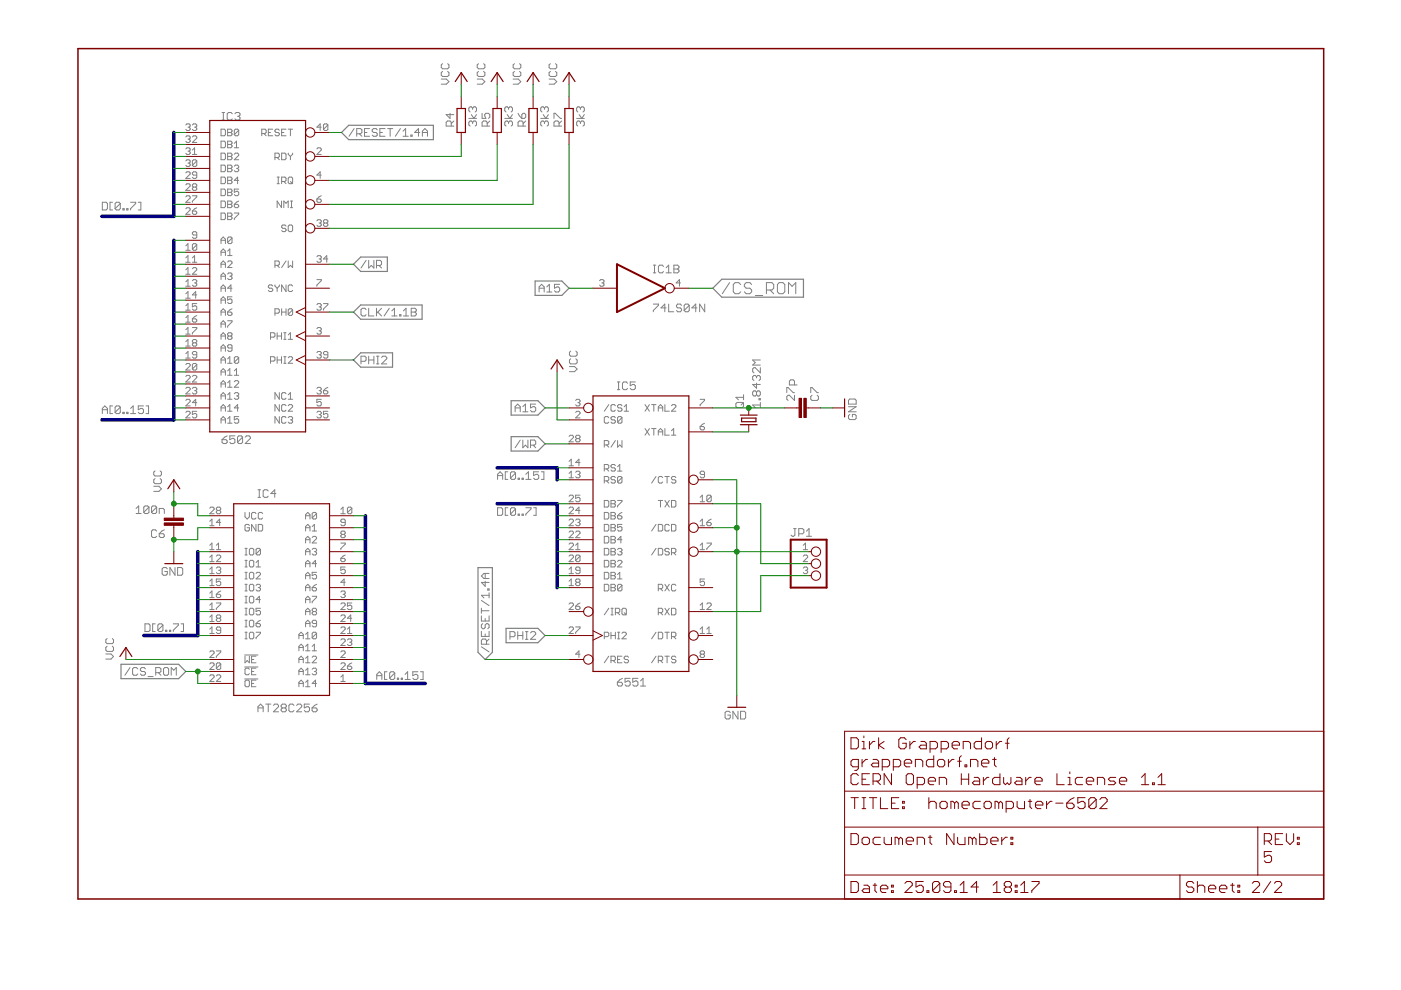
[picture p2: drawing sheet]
<svg xmlns="http://www.w3.org/2000/svg" width="297mm" height="210mm" viewBox="0 0 297 210" stroke-linecap="round" stroke-linejoin="round" font-family="sans-serif">
<g fill="none" stroke="#808080" stroke-width=".21">
<path d="M93.6 16.8h1l.6 .5-.6 .5h-1M93.8 15.1l-.2 .3v.5l.2 .3h1.1l.3-.3v-.5l-.3-.3M93.8 13.5l-.2 .3v.5l.2 .3h1.1l.3-.3v-.5l-.3-.3M101.2 16.8h1.1l.5 .5-.5 .5h-1.1M101.5 15.1l-.3 .3v.5l.3 .3h1l.3-.3v-.5l-.3-.3M101.5 13.5l-.3 .3v.5l.3 .3h1l.3-.3v-.5l-.3-.3M108.8 16.8h1.1l.5 .5-.5 .5h-1.1M109.1 15.1l-.3 .3v.5l.3 .3h1.1l.2-.3v-.5l-.2-.3M109.1 13.5l-.3 .3v.5l.3 .3h1.1l.2-.3v-.5l-.2-.3M116.4 16.8h1.1l.5 .5-.5 .5h-1.1M116.7 15.1l-.3 .3v.5l.3 .3h1.1l.2-.3v-.5l-.2-.3M116.7 13.5l-.3 .3v.5l.3 .3h1.1l.2-.3v-.5l-.2-.3"/>
<path d="M39.4 36.7l.2-.3h.5l.2 .3v.2l-.9 .9h.9M39.4 26.5l.2-.2h.5l.2 .2-.2 .5M39.4 29l.2-.2h.5l.2 .2-.2 .5M39.4 31.6l.2-.3h.5l.2 .3-.2 .4M39.4 34.1l.2-.2h.5l.2 .2-.2 .5M39.4 39.2l.2-.2h.5l.2 .2v.2l-.9 1h.9M39.9 34.6h.2M39.9 32h.2M39.9 29.5h.2M39.9 27h.2M40.1 27l.2 .2-.2 .5h-.5l-.2-.3M40.1 29.5l.2 .2-.2 .5h-.5l-.2-.2"/>
<path d="M40.1 32l.2 .3-.2 .4h-.5l-.2-.2M40.1 34.6l.2 .2-.2 .5h-.5l-.2-.2M40.8 26.5l.2-.2h.5l.2 .2-.2 .5M40.8 29l.2-.2h.5l.2 .2v.3l-.9 .9h.9M40.8 31.8l.5-.5v1.4M40.8 32.7h.9M41 39.7l-.2-.3 .2-.4h.5l.2 .2-.2 .5M41 39.7l-.2 .2 .2 .5h.5l.2-.3-.2-.4M41 39.7h.5M41.3 27h.2M41.5 27l.2 .2-.2 .5h-.5l-.2-.3M41.7 34.1l-.2-.2h-.5l-.2 .2v1"/>
<path d="M41.7 37.1h-.7l-.2-.2 .2-.5h.5l.2 .3v.9l-.2 .2h-.5l-.2-.2M41.7 34.1v1l-.2 .2h-.5l-.2-.2M41.7 34.1l-.9 1M46.9 27.4h.7l.2 .2v1l-.2 .2h-.7zM46.9 29.9h.7l.2 .3v.9l-.2 .2h-.7zM46.9 32.5h.7l.2 .2v.9l-.2 .3h-.7zM46.9 35h.7l.2 .2v1l-.2 .2h-.7zM46.9 37.5h.7l.2 .3v.9l-.2 .2h-.7zM47.1 25.5h.5M47.1 23.9h.5M47.3 23.9v1.6M48.3 27.4h.7l.2 .2-.2 .5 .2 .5-.2 .2h-.7z"/>
<path d="M48.3 29.9h.7l.2 .3-.2 .4 .2 .5-.2 .2h-.7zM48.3 32.5h.7l.2 .2-.2 .5 .2 .4-.2 .3h-.7zM48.3 35h.7l.2 .2-.2 .5 .2 .5-.2 .2h-.7zM48.3 37.5h.7l.2 .3-.2 .4 .2 .5-.2 .2h-.7zM48.3 38.2h.7M48.3 35.7h.7M48.3 33.2h.7M48.3 30.6h.7M48.3 28.1h.7M49.3 24.1l-.3-.2h-.5l-.3 .2v1.1l.3 .3h.5l.3-.3M49.7 32.7l.2-.2h.5l.2 .2v.2l-.9 1h.9M49.7 35.2l.2-.2h.5l.2 .2-.2 .5"/>
<path d="M49.7 30.4l.4-.5v1.4M49.7 31.3h.9M49.8 24.1l.3-.2h.5l.3 .2v.3l-.3 .3M50.1 35.7h.3M50.4 24.7h.2M50.4 35.7l.2 .2-.2 .5h-.5l-.2-.2M50.6 38.2h-.9l.7-.7v1.4M50.6 27.6l-.2-.2h-.5l-.2 .2v1M50.6 27.6v1l-.2 .2h-.5l-.2-.2M50.6 27.6l-.9 1M50.6 24.7l.3 .2v.3l-.3 .3h-.5l-.3-.3M55.5 28.3h.7l.2-.2v-.5l-.2-.2h-.7v1.4"/>
<path d="M56 28.3l.4 .5M56.9 28.1h.5M57.8 27.4h-.9v1.4h.9M58.3 33.4h.7l.2-.2v-.5l-.2-.2h-.7v1.4M58.8 38.9h.4M58.8 37.5h.4M58.8 33.4l.4 .5M59 37.5v1.4M59.2 27.6l-.2-.2h-.5l-.2 .5 .2 .2h.5l.2 .5-.2 .2h-.5l-.2-.2M59.7 38.5h.7l.2-.3v-.4l-.2-.3h-.7v1.4M59.7 32.5h.7l.2 .2v.9l-.2 .3h-.7zM59.7 28.1h.5"/>
<path d="M60.2 38.5l.4 .4M60.6 27.4h-.9v1.4h.9M61.1 37.8l.2-.3h.5l.2 .3v.9l-.2 .2h-.5l-.2-.2zM61.1 27.4h.9M61.1 32.5v.2l.5 .5M61.6 27.4v1.4M61.6 33.2v.7M61.6 38.5l.4 .4M62 32.5v.2l-.4 .5M67.2 31.6l.2-.3h.5l.2 .3v.2l-.9 .9h.9M68.1 27h-.9l.7-.7v1.4M68.1 37.1h-.9l.7-.7v1.4"/>
<path d="M69.5 26.5l-.9 .9M69.5 26.5l-.2-.2h-.5l-.2 .2v.9M69.5 26.5v.9l-.2 .3h-.5l-.2-.3M75.1 27.3l-1.1 1.6M75.6 28.4h.9l.2-.3v-.6l-.2-.2h-.9v1.6M76.2 28.4l.5 .5M77.3 28.1h.5M78.4 27.3h-1.1v1.6h1.1M80 27.5l-.3-.2h-.5l-.3 .2v.3l.3 .3h.5l.3 .3v.2l-.3 .3h-.5l-.3-.3M80.5 28.1h.6M81.6 27.3h-1.1v1.6h1.1M82.2 27.3h1.1"/>
<path d="M82.7 27.3v1.6M84.9 27.3l-1.1 1.6M85.4 28.9h1.2M85.4 27.8l.6-.5v1.6M87.1 28.6h.3v.3h-.3zM89 28.1h-1.1l.8-.8v1.6M89.6 28.1h1M89.6 28.9v-1.1l.5-.5 .5 .5v1.1M95.4 24v1.1l-.8-.8h1.6M95.7 26.7v-.8l-.3-.2h-.5l-.3 .2v.8h1.6M96.2 25.7l-.5 .5M99.4 25.1h1.6"/>
<path d="M99.9 24.3l.6 .8 .5-.8M100.2 25.9l-.3-.2h-.2l-.3 .2v.6l.3 .2M100.2 22.9l-.3-.3h-.2l-.3 .3v.6l.3 .2M100.2 25.9l.3-.2h.3l.2 .2v.6l-.2 .2M100.2 22.9v.3M100.2 25.9v.3M100.2 22.9l.3-.3h.3l.2 .3v.6l-.2 .2M102.2 24v1.1h.8l-.2-.5v-.3l.2-.3h.6l.2 .3v.5l-.2 .3M103.3 26.7v-.8l-.3-.2h-.5l-.3 .2v.8h1.6M103.8 25.7l-.5 .5M107 25.1h1.6M107.5 24.3l.6 .8 .5-.8"/>
<path d="M107.8 25.9l-.3-.2h-.2l-.3 .2v.6l.3 .2M107.8 25.9l.3-.2h.3l.2 .2v.6l-.2 .2M107.8 22.9l-.3-.3h-.2l-.3 .3v.6l.3 .2M107.8 22.9l.3-.3h.3l.2 .3v.6l-.2 .2M107.8 22.9v.3M107.8 25.9v.3M109.8 24l.8 1.1M110.6 24.3l.3-.3h.3l.3 .3v.5l-.3 .3h-.6zM110.9 26.7v-.8l-.3-.2h-.5l-.3 .2v.8h1.7M111.5 25.7l-.6 .5M114.6 25.1h1.7M115.2 24.3l.5 .8 .6-.8"/>
<path d="M115.4 25.9l-.2-.2h-.3l-.3 .2v.6l.3 .2M115.4 25.9l.3-.2h.3l.3 .2v.6l-.3 .2M115.4 22.9l-.2-.3h-.3l-.3 .3v.6l.3 .2M115.4 22.9l.3-.3h.3l.3 .3v.6l-.3 .2M115.4 22.9v.3M115.4 25.9v.3M117.5 25.1v-1.1h.2l1.1 1.1h.3M118.5 26.7v-.8l-.2-.2h-.6l-.2 .2v.8h1.6M119.1 25.7l-.6 .5M122.3 25.1h1.6M122.8 24.3l.5 .8 .6-.8M123.1 22.9l.2-.3h.3l.3 .3v.6l-.3 .2"/>
<path d="M123.1 25.9l-.3-.2h-.3l-.2 .2v.6l.2 .2M123.1 25.9l.2-.2h.3l.3 .2v.6l-.3 .2M123.1 22.9l-.3-.3h-.3l-.2 .3v.6l.2 .2M123.1 22.9v.3M123.1 25.9v.3M21.7 42.9h.8l.3 .3v1l-.3 .3h-.8zM23.9 42.9h-.6v1.6h.6M25.5 43.2l-.3-.3h-.5l-.3 .3v1M25.5 43.2v1l-.3 .3h-.5l-.3-.3M25.5 43.2l-1.1 1M26.1 44.2h.2v.3h-.2zM26.9 44.2h.2v.3h-.2z"/>
<path d="M27.7 42.9h1.1v.3l-1.1 1v.3M29.3 42.9h.6v1.6h-.6M39.4 41.7l.2-.2h.5l.2 .2v.3l-.9 .9h.9M39.4 44.3l.2-.3h.5l.2 .3v.2l-.9 .9h.9M39.4 52.1l.5-.4v1.4M39.4 54.7l.5-.5v1.4M39.4 57.2l.5-.5v1.4M39.4 59.8l.5-.5v1.4M39.4 58.1h.9M39.4 55.6h.9M39.4 53.1h.9M40.8 41.5h.9v.2l-.9 1v.2"/>
<path d="M40.8 44.7h.7l.2 .5-.2 .2h-.5l-.2-.2zM40.8 57l.2-.3h.5l.2 .3v.2l-.9 .9h.9M40.8 59.5l.2-.2h.5l.2 .2-.2 .5M40.8 55.6h.9M40.8 54.7l.5-.5v1.4M41.3 60h.2M41.5 60l.2 .2-.2 .5h-.5l-.2-.2M41.7 49.8h-.7l-.2-.2 .2-.5h.5l.2 .3v.9l-.2 .2h-.5l-.2-.2M41.7 51.9l-.2-.2h-.5l-.2 .2v.9M41.7 51.9v.9l-.2 .3h-.5l-.2-.3M41.7 51.9l-.9 .9M41.7 44l-.9 .7"/>
<path d="M46.9 40.1h.7l.2 .2v1l-.2 .2h-.7zM46.9 42.6h.7l.2 .3v.9l-.2 .2h-.7zM46.9 45.2h.7l.2 .2v.9l-.2 .3h-.7zM46.9 51.6v-.9l.4-.5 .5 .5v.9M46.9 54.2v-.9l.4-.5 .5 .5v.9M46.9 56.7v-.9l.4-.5 .5 .5v.9M46.9 59.3v-1l.4-.4 .5 .4v1M46.9 58.6h.9M46.9 56h.9M46.9 53.5h.9M46.9 50.9h.9M48.3 53.3l.4-.5v1.4"/>
<path d="M48.3 40.1h.7l.2 .2-.2 .5 .2 .5-.2 .2h-.7zM48.3 42.6h.7l.2 .3-.2 .4 .2 .5-.2 .2h-.7zM48.3 45.2h.7l.2 .2-.2 .5 .2 .4-.2 .3h-.7zM48.3 55.6l.2-.3h.5l.2 .3v.2l-.9 .9h.9M48.3 58.1l.2-.2h.5l.2 .2-.2 .5M48.3 54.2h.9M48.3 45.9h.7M48.3 43.3h.7M48.3 40.8h.7M48.7 58.6h.3M49 58.6l.2 .2-.2 .5h-.5l-.2-.3M49.2 50.5v.9l-.2 .2h-.5l-.2-.2"/>
<path d="M49.2 50.5l-.2-.3h-.5l-.2 .3v.9M49.2 50.5l-.9 .9M49.7 43.3h.7l.2 .5-.2 .2h-.5l-.2-.2zM49.7 45.2h.9v.2l-.9 .9v.3M50.6 40.1h-.9v.7l.7-.2 .2 .2v.5l-.2 .2h-.5l-.2-.2M50.6 42.6l-.9 .7M58.3 56.3h.7l.2-.3v-.4l-.2-.3h-.7v1.4M58.8 56.3l.4 .4M59.7 42.6v1.4l-.9-1.4v1.4M60.2 44v-1.4l.4 .5 .5-.5v1.4M60.6 47.9l-.2-.2h-.5l-.2 .5 .2 .2h.5l.2 .5-.2 .2h-.5l-.2-.2M60.6 55.3l-.9 1.4"/>
<path d="M61.1 55.3v1.4l.5-.4 .4 .4v-1.4M61.1 47.9l.2-.2h.5l.2 .2v1l-.2 .2h-.5l-.2-.2zM61.6 44h.4M61.6 42.6h.4M61.8 42.6v1.4M67.2 59.3h.9v.2l-.9 1v.2M67.2 46.8l.2-.2h.5l.2 .2-.2 .5M67.2 42.2h.7l.2 .5-.2 .2h-.5l-.2-.2zM67.2 54.4l.2-.2h.5l.2 .2-.2 .5M67.6 47.3h.3M67.6 54.9h.3M67.9 54.9l.2 .2-.2 .5h-.5l-.2-.2"/>
<path d="M67.9 47.3l.2 .2-.2 .5h-.5l-.2-.2M68.1 41.5l-.9 .7M68.8 47.3l-.2-.2 .2-.5h.5l.2 .2-.2 .5M68.8 47.3l-.2 .2 .2 .5h.5l.2-.2-.2-.5M68.8 47.3h.5M69.5 54.9h-.9l.7-.7v1.4M77.6 55.2l-1.1 1.6M78.2 55.2v1.6l.5-.5 .6 .5v-1.6M79.8 56.3h.8l.3-.3v-.5l-.3-.3h-.8v1.6M80.3 56.3l.6 .5M127.1 59.5l.3-.2h.4l.3 .2-.3 .5M127.6 60h.2"/>
<path d="M127.8 60l.3 .2-.3 .5h-.4l-.3-.2M138.5 56.2h.5M138.5 57.8h.5M138.8 56.2v1.6M140.7 56.5l-.3-.3h-.5l-.3 .3v1.1l.3 .2h.5l.3-.2M141.2 56.8l.6-.6v1.6M141.2 57.8h1.1M142.9 56.2h.8l.3 .3v.3l-.3 .2 .3 .3v.3l-.3 .2h-.8zM142.9 57h.8M144.3 60h-.9l.7-.7v1.4M154.7 59.9l-1.6 2.4M165.2 59.9h.8l.4 .4v1.6l-.4 .4h-.8l-.4-.4v-1.6z"/>
<path d="M39.4 77.3l.2-.2h.5l.2 .2v.2l-.9 1h.9M39.4 79.8l.2-.2h.5l.2 .2v.3l-.9 .9h.9M39.4 75l.5-.5v1.4M39.4 62.3l.5-.5v1.4M39.4 64.8l.5-.4v1.4M39.4 67.4l.5-.5v1.4M39.4 69.9l.5-.5v1.4M39.4 72.5l.5-.5v1.4M39.4 75.9h.9M39.4 73.4h.9M39.4 70.8h.9M39.4 68.3h.9"/>
<path d="M39.4 65.8h.9M39.4 63.2h.9M39.4 60.7h.9M40.8 67.6h.7l.2 .5-.2 .2h-.5l-.2-.2zM40.8 69.4h.9v.3l-.9 .9v.2M40.8 79.8l.2-.2h.5l.2 .2v.3l-.9 .9h.9M41 72.7l-.2-.2 .2-.5h.5l.2 .2-.2 .5M41 72.7l-.2 .2 .2 .5h.5l.2-.2-.2-.5M41 72.7h.5M41.7 64.4h-.9v.7l.5-.3 .4 .3v.4l-.2 .3h-.5l-.2-.3M41.7 75.2h-.7l-.2-.2 .2-.5h.5l.2 .3v.9l-.2 .2h-.5l-.2-.2M41.7 77.3l-.2-.2h-.5l-.2 .2v.9"/>
<path d="M41.7 77.3v.9l-.2 .3h-.5l-.2-.3M41.7 62.5h-.9l.7-.7v1.4M41.7 77.3l-.9 .9M41.7 66.9l-.9 .7M46.9 76.3h.9M46.9 61.8v-.9l.4-.5 .5 .5v.9M46.9 64.3v-.9l.4-.5 .5 .5v.9M46.9 66.9v-1l.4-.4 .5 .4v1M46.9 69.4v-.9l.4-.5 .5 .5v.9M46.9 71.9v-.9l.4-.5 .5 .5v.9M46.9 74.5v-.9l.4-.5 .5 .5v.9M46.9 77v-.9l.4-.5 .5 .5v.9"/>
<path d="M46.9 79.6v-1l.4-.4 .5 .4v1M46.9 78.9h.9M46.9 73.8h.9M46.9 71.2h.9M46.9 68.7h.9M46.9 66.2h.9M46.9 63.6h.9M46.9 61.1h.9M48.3 76.1l.4-.5v1.4M48.3 78.6l.4-.4v1.4M48.3 79.6h.9M48.3 77h.9"/>
<path d="M48.3 66.2h.7l.2 .4-.2 .3h-.5l-.2-.3zM48.3 68h.9v.2l-.9 1v.2M48.5 71.2l-.2-.2 .2-.5h.5l.2 .3-.2 .4M48.5 71.2l-.2 .3 .2 .4h.5l.2-.2-.2-.5M48.5 71.2h.5M49.2 65.5l-.9 .7M49.2 73.8h-.7l-.2-.2 .2-.5h.5l.2 .2v1l-.2 .2h-.5l-.2-.2M49.2 62.9h-.9v.7l.4-.2 .5 .2v.5l-.2 .2h-.5l-.2-.2M49.2 61.1h-.9l.7-.7v1.4M49.7 79.6h.9M49.7 78.6l.4-.4v1.4M50.6 75.9l-.2-.3h-.5l-.2 .3v.9"/>
<path d="M50.6 75.9v.9l-.2 .2h-.5l-.2-.2M50.6 75.9l-.9 .9M57.4 76.6h.7l.2-.3v-.4l-.2-.3h-.7v1.4M57.4 71.5h.7l.2-.3v-.4l-.2-.3h-.7v1.4M57.8 60.6l-.2-.2h-.5l-.2 .5 .2 .2h.5l.2 .5-.2 .2h-.5l-.2-.2M58.3 60.4v.2l.5 .5M58.3 66.4h.7l.2-.2v-.5l-.2-.2h-.7v1.4M58.8 76.3h.9M58.8 71.2h.9M58.8 61.1v.7M58.8 70.5v1.4M58.8 75.6v1.4"/>
<path d="M59.2 60.4v.2l-.4 .5M59.7 70.5v1.4M59.7 75.6v1.4M59.7 66.2h.9M59.7 65.5v1.4M60.2 77h.4M60.2 75.6h.4M60.2 70.5h.4M60.2 71.9h.4M60.4 70.5v1.4M60.4 75.6v1.4M60.6 60.4v1.4l-.9-1.4v1.4"/>
<path d="M60.6 65.5v1.4M61.1 71l.5-.5v1.4M61.1 75.9l.2-.3h.5l.2 .3v.2l-.9 .9h.9M61.1 71.9h.9M62 65.7l-.2-.2h-.5l-.2 .2v.9M62 60.6l-.2-.2h-.5l-.2 .2v1l.2 .2h.5l.2-.2M62 65.7v.9l-.2 .3h-.5l-.2-.3M62 65.7l-.9 .9M67.2 64.6l.2-.2h.5l.2 .2-.2 .5M67.2 74.8l.2-.3h.5l.2 .3-.2 .4M67.2 69.7l.2-.3h.5l.2 .3-.2 .4M67.6 75.2h.3"/>
<path d="M67.6 65.1h.3M67.6 70.1h.3M67.9 75.2l.2 .3-.2 .4h-.5l-.2-.2M67.9 70.1l.2 .3-.2 .4h-.5l-.2-.2M67.9 65.1l.2 .2-.2 .5h-.5l-.2-.3M68.6 64.4h.9v.2l-.9 .9v.3M69.5 75.2h-.7l-.2-.2 .2-.5h.5l.2 .3v.9l-.2 .2h-.5l-.2-.2M76.5 76.6h.9l.2-.3v-.5l-.2-.3h-.9v1.7M77.6 65.6l-.2-.2h-.6l-.3 .2v1.1l.3 .3h.6l.2-.3M78.2 76.3h1.1M78.2 65.4v1.6h1.1M78.2 75.5v1.7"/>
<path d="M79.3 75.5v1.7M79.8 77.2h.5M79.8 75.5h.5M79.8 65.4v1.6M80.1 66.2l.8 .8M80.1 75.5v1.7M80.9 75.8l.3-.3h.5l.3 .3v.3l-1.1 1.1h1.1M80.9 65.4l-1.1 1M82.5 65.4l-1.1 1.6M83.1 65.9l.5-.5v1.6M83.1 67h1.1M84.7 66.7h.3v.3h-.3z"/>
<path d="M85.5 65.9l.6-.5v1.6M85.5 67h1.1M87.2 66.2h.8M87.2 65.4h.8l.3 .2v.3l-.3 .3 .3 .2v.3l-.3 .3h-.8zM114.3 61.1h1.1M114.3 61.9v-1.1l.5-.5 .6 .5v1.1M115.9 60.8l.6-.5v1.6M115.9 61.9h1.1M118.7 60.3h-1.1v.8l.5-.3h.3l.3 .3v.5l-.3 .3h-.6l-.2-.3M120.7 77.7h1.1l.6 .6-.6 .5h-1.1M121 76.1l-.3 .2v.6l.3 .3h1.1l.3-.3v-.6l-.3-.2M121 74.4l-.3 .3v.5l.3 .3h1.1l.3-.3v-.5l-.3-.3"/>
<path d="M138.5 64.5h1.1v.2l-1.1 1.1v.3M141.2 65.3h-1.1l.8-.8v1.6M141.8 64.5v1.6h1.1M144.5 64.7l-.3-.2h-.5l-.3 .2v.3l.3 .3h.5l.3 .3v.2l-.3 .3h-.5l-.3-.3M146.1 64.7l-.2-.2h-.6l-.2 .2v1.1M146.1 64.7v1.1l-.2 .3h-.6l-.2-.3M146.1 64.7l-1 1.1M147.8 65.3h-1.1l.8-.8v1.6M149.4 64.5v1.6l-1.1-1.6v1.6M157 60.3l-.4-.4h-.7l-.4 .4v1.6l.4 .4h.7l.4-.4M159.4 60.3l-.4-.4h-.8l-.4 .4v.4l.4 .4h.8l.4 .4v.4l-.4 .4h-.8l-.4-.4M160.1 62.7h1.6"/>
<path d="M160.4 79.9l.3-.3h.2l.3 .3v.5l-.3 .3M160.4 79.9l-.3-.3h-.2l-.3 .3v.5l.3 .3M160.4 79.9v.2M161.2 78v1.1l-1.1-1.1h-.2l-.3 .2v.6l.3 .3M161.2 76.3h-1.6l.5 .6-.5 .5h1.6M162.5 61.5h1.2l.3-.4v-.8l-.3-.4h-1.2v2.4M163.3 61.5l.7 .8M167.2 62.3v-2.4l.7 .8 .8-.8v2.4M21.7 87.7v-1.1l.5-.5 .6 .5v1.1M21.7 86.9h1.1M23.9 86.1h-.6v1.6h.6M25.5 86.3v1.1l-.3 .3h-.5l-.3-.3"/>
<path d="M25.5 86.3l-.3-.2h-.5l-.3 .2v1.1M25.5 86.3l-1.1 1.1M26.1 87.4h.2v.3h-.2zM26.9 87.4h.2v.3h-.2zM27.7 87.7h1.1M27.7 86.6l.5-.5v1.6M30.4 86.1h-1.1v.8l.6-.3h.2l.3 .3v.5l-.3 .3h-.5l-.3-.3M31 86.1h.5v1.6h-.5M32.9 99.8l-.3 .3v.5l.3 .3h1.1l.2-.3v-.5l-.2-.3M39.4 87.4l.2-.2h.5l.2 .2v.3l-.9 .9h.9M39.4 82.4l.2-.3h.5l.2 .3v.2l-.9 .9h.9M39.4 84.9l.2-.2h.5l.2 .2v.2l-.9 1h.9"/>
<path d="M40.8 82.4l.2-.3h.5l.2 .3-.2 .4M41.3 82.8h.2M41.5 82.8l.2 .3-.2 .4h-.5l-.2-.2M41.7 85.4h-.9l.7-.7v1.4M41.7 87.2h-.9v.7l.7-.2 .2 .2v.5l-.2 .2h-.5l-.2-.2M46.9 83.9h.9M46.9 82.1v-.9l.4-.5 .5 .5v.9M46.9 84.6v-.9l.4-.5 .5 .5v.9M46.9 87.2v-.9l.4-.5 .5 .5v.9M46.9 89.7v-.9l.4-.5 .5 .5v.9M46.9 89h.9M46.9 86.5h.9"/>
<path d="M46.9 81.4h.9M47.1 93.2h.8l.3 .3v.3l-.3 .2h-.6l-.2-.2zM48.2 92.4l-1.1 .8M48.3 81.2l.4-.5v1.4M48.3 83.7l.4-.5v1.4M48.3 86.3l.4-.5v1.4M48.3 88.8l.4-.5v1.4M48.3 89.7h.9M48.3 87.2h.9M48.3 84.6h.9M48.3 82.1h.9M49.7 83.5l.2-.3h.5l.2 .3-.2 .4"/>
<path d="M49.7 80.9l.2-.2h.5l.2 .2v.3l-.9 .9h.9M49.8 92.4h-1.1v.8l.6-.3h.2l.3 .3v.6l-.3 .2h-.5l-.3-.2M50.1 83.9h.3M50.4 83.9l.2 .3-.2 .4h-.5l-.2-.2M50.6 86.5h-.9l.7-.7v1.4M50.6 88.3h-.9v.7l.4-.2 .5 .2v.5l-.2 .2h-.5l-.2-.2M51.4 92.7v1.1l-.2 .2h-.6l-.2-.2M51.4 92.7l-.2-.3h-.6l-.2 .3v1.1M51.4 92.7l-1 1.1M52 92.7l.3-.3h.5l.3 .3v.2l-1.1 1.1h1.1M59.2 83.2v1.4l-.9-1.4v1.4M59.2 85.8v1.4l-.9-1.4v1.4"/>
<path d="M59.2 88.3v1.4l-.9-1.4v1.4M60.6 83.5l-.2-.3h-.5l-.2 .3v.9l.2 .2h.5l.2-.2M60.6 88.6l-.2-.3h-.5l-.2 .3v.9l.2 .2h.5l.2-.2M60.6 86l-.2-.2h-.5l-.2 .2v1l.2 .2h.5l.2-.2M61.1 88.6l.2-.3h.5l.2 .3-.2 .4M61.1 86l.2-.2h.5l.2 .2v.3l-.9 .9h.9M61.1 84.6h.9M61.1 83.7l.5-.5v1.4M61.6 89h.2M61.8 89l.2 .3-.2 .4h-.5l-.2-.2M67.2 87.4l.2-.2h.5l.2 .2-.2 .5M67.2 82.4l.2-.3h.5l.2 .3-.2 .4"/>
<path d="M67.6 82.8h.3M67.6 87.9h.3M67.9 87.9l.2 .2-.2 .5h-.5l-.2-.2M67.9 82.8l.2 .3-.2 .4h-.5l-.2-.2M68.1 84.7h-.9v.7l.7-.3 .2 .3v.4l-.2 .3h-.5l-.2-.3M68.6 82.8h.7l.2 .5-.2 .2h-.5l-.2-.2zM69.5 87.2h-.9v.7l.7-.2 .2 .2v.5l-.2 .2h-.5l-.2-.2M69.5 82.1l-.9 .7M109.2 86.5h1.1M109.2 87.3v-1.1l.5-.5 .6 .5v1.1M110.3 93.3l-1.1 1.6M110.8 87.3h1.1"/>
<path d="M110.8 86.2l.6-.5v1.6M110.8 93.3v1.6l.6-.5 .5 .5v-1.6M112.5 94.4h.8l.3-.3v-.5l-.3-.3h-.8v1.6M113 94.4l.6 .5M113.6 85.7h-1.1v.8l.5-.3h.3l.3 .3v.5l-.3 .3h-.5l-.3-.3M120.6 92.5l.3-.2h.4l.3 .2v.3l-1 .9h1M120.6 97.8l.5-.4v1.4M120.6 98.8h1M122 87.4l.3-.2h.4l.3 .2v.3l-1 .9h1M122 84.9l.3-.2h.4l.3 .2-.3 .5M122.3 93l-.3 .2 .3 .5h.4l.3-.2-.3-.5M122.3 93l-.3-.2 .3-.5h.4l.3 .2-.3 .5"/>
<path d="M122.3 93h.4M122.5 85.4h.2M122.7 85.4l.3 .2-.3 .5h-.4l-.3-.3M123 98.1h-1l.7-.7v1.4M128.1 94.3h.7l.3-.2v-.5l-.3-.2h-.7v1.4M128.1 99.4h.7l.3-.2v-.5l-.3-.2h-.7v1.4M128.6 99.4l.5 .5M128.6 94.3l.5 .5M129.1 88.6l-.3-.3h-.4l-.3 .3v.9l.3 .2h.4l.3-.2M129.1 85.8l-1 1.4M130.5 88.6l-.3-.3h-.4l-.3 .5 .3 .2h.4l.3 .5-.3 .2h-.4l-.3-.2M130.5 86l-.3-.2h-.4l-.3 .2v1l.3 .2h.4l.3-.2"/>
<path d="M130.5 98.7l-.3-.2h-.4l-.3 .5 .3 .2h.4l.3 .5-.3 .2h-.4l-.3-.2M130.5 93.4l-1 1.4M130.9 81h.5M130.9 82.6h.5M130.9 93.4v1.4l.5-.5 .5 .5v-1.4M130.9 99.9h1M130.9 99l.5-.5v1.4M131.1 81v1.6M131.9 88.6v.9l-.3 .2h-.4l-.3-.2M131.9 88.6l-.3-.3h-.4l-.3 .3v.9M131.9 86l-.3-.2h-.4l-.3 .2 .3 .5h.4l.3 .2-.3 .5h-.4l-.3-.2M131.9 88.6l-1 .9"/>
<path d="M132.3 87.2h1M132.3 86.3l.5-.5v1.4M133.1 81.3l-.3-.3h-.6l-.2 .3v1l.2 .3h.6l.3-.3M134.7 81h-1.1v.8l.6-.3h.2l.3 .3v.5l-.3 .3h-.5l-.3-.3M136.8 90.9l.9 1.4M136.8 85.8l.9 1.4M137.7 90.9l-.9 1.4M137.7 85.8l-.9 1.4M138.2 85.8h.9M138.2 90.9h.9M138.6 85.8v1.4M138.6 90.9v1.4"/>
<path d="M139.6 86.5h.9M139.6 87.2v-.9l.4-.5 .5 .5v.9M139.6 92.3v-1l.4-.4 .5 .4v1M139.6 91.6h.9M141 85.8v1.4h.9M141 90.9v1.4h.9M142.4 86l.2-.2h.5l.2 .2v.3l-.9 .9h.9M142.4 92.3h.9M142.4 91.3l.4-.4v1.4M148.4 90.4h.7l.3 .5-.3 .2h-.4l-.3-.2zM148.4 84.7h1v.2l-1 .9v.3M149.4 89.7l-1 .7"/>
<path d="M156 85.6l.3-.3h1.1l.2 .3v.5l-.2 .3h-1.1l-.3-.3zM157.6 83.7v1.1M157.6 85.3l-.5 .6M157.6 84.2h-1.6l.6 .6M160.4 83.1l.3-.2h.2l.3 .2v.6l-.3 .3h-.2l-.3-.3M160.4 83.1l-.3-.2h-.2l-.3 .2v.6l.3 .3h.2l.3-.3M160.4 81.2v1.1l-.8-.8h1.6M160.4 83.1v.6M160.9 84.5h.3v.3h-.3zM161.2 85.9h-1.6l.5 .5M161.2 85.3v1.1M166.8 83.2v-1h.3l1.1 1h.2"/>
<path d="M168.4 81.6v-.8l-.2-.3h-.6l-.2 .3v.8h1.6M168.4 83.8v1.1l-1-1.1h-.3l-.3 .3v.5l.3 .3M171.9 83.2v-1h.3l1 1h.3M172.2 83.8l-.3 .3v.5l.3 .3h1l.3-.3v-.5l-.3-.3M179.9 86.2h1.6l-1.6 1.1h1.6M180.2 87.9l-.3 .2v.6l.3 .3h1.1l.2-.3v-.6l-.2-.2h-.6v.5M180.2 84.6h1.1l.2 .3v.8h-1.6v-.8zM28.9 107.8l.5-.5v1.6M28.9 108.9h1M31.6 107.5v1.1l-.3 .3h-.5l-.3-.3M31.6 107.5l-.3-.2h-.5l-.3 .2v1.1M31.6 107.5l-1.1 1.1"/>
<path d="M32.6 103.1h1.1l.5 .6-.5 .5h-1.1M32.9 101.5l-.3 .2v.6l.3 .3h1.1l.2-.3v-.6l-.2-.2M33.2 107.5v1.1l-.3 .3h-.5l-.3-.3M33.2 107.5l-.3-.2h-.5l-.3 .2v1.1M33.2 112.6l-.3-.3h-.5l-.3 .3v1.1l.3 .3h.5l.3-.3M33.2 107.5l-1.1 1.1M33.8 108.9v-1.1h.8l.2 .3v.8M33.8 113.2h.8l.2 .2v.3l-.2 .3h-.6l-.2-.3zM34.8 112.3l-1 .9M44.5 107.8l.2-.3h.5l.2 .3v.2l-.9 .9h.9M44.5 111.5h.9M44.5 119.1h.9"/>
<path d="M44.5 115.6l.4-.5v1.4M44.5 110.5l.4-.4v1.4M44.5 118.2l.4-.5v1.4M44.5 116.5h.9M45.9 117.9l.2-.2h.5l.2 .2v.3l-.9 .9h.9M45.9 116.5h.9M45.9 115.6l.4-.5v1.4M46.1 108.2l-.2 .3 .2 .4h.5l.2-.2-.2-.5M46.1 108.2l-.2-.2 .2-.5h.5l.2 .3-.2 .4M46.1 108.2h.5M46.8 110.8h-.9l.7-.7v1.4M51.9 116.3h.5"/>
<path d="M51.9 117.7h.5M51.9 108.6v1l.5 .4 .5-.4v-1M51.9 118.8h.5M52.2 116.3v1.4M52.2 118.8v1.4M52.9 111.4l-.3-.2h-.4l-.3 .2v1l.3 .2h.4l.3-.2v-.5h-.5M52.9 119l.2-.2h.5l.2 .2v1l-.2 .2h-.5l-.2-.2zM53.1 116.3h.5l.2 .2v.9l-.2 .3h-.5l-.2-.3v-.9zM54.3 108.9l-.3-.3h-.4l-.3 .3v.9l.3 .2h.4l.3-.2M54.3 111.2v1.4l-1-1.4v1.4M54.3 119.3l.5-.5v1.4M54.7 105.5h.5"/>
<path d="M54.7 103.8h.5M54.8 111.2h.7l.2 .2v1l-.2 .2h-.7zM55 103.8v1.7M55.2 116.5l-.2-.2h-.5l-.2 .2v.9M55.2 116.5v.9l-.2 .3h-.5l-.2-.3M55.2 116.5l-.9 .9M55.7 108.9l-.2-.3h-.5l-.2 .3v.9l.2 .2h.5l.2-.2M56.9 104.1l-.3-.3h-.5l-.3 .3v1.1l.3 .3h.5l.3-.3M58.5 104.6h-1.1l.9-.8v1.7M64.8 110v-.9l.5-.5 .4 .5v.9M64.8 112.6v-.9l.5-.5 .4 .5v.9M64.8 115.1v-.9l.5-.5 .4 .5v.9"/>
<path d="M64.8 117.7v-1l.5-.4 .4 .4v1M64.8 109.3h.9M64.8 111.9h.9M64.8 114.4h.9M64.8 117h.9M64.8 119.5h.9M66.2 114l.2-.3h.5l.2 .3v.2l-.9 .9h.9M66.2 116.5l.2-.2h.5l.2 .2-.2 .5M66.2 111.7l.5-.5v1.4M66.2 112.6h.9M66.7 117h.2M66.9 117l.2 .2-.2 .5h-.5l-.2-.3"/>
<path d="M67.1 108.9l-.2-.3h-.5l-.2 .3v.9M67.1 108.9v.9l-.2 .2h-.5l-.2-.2M67.1 108.9l-.9 .9M67.1 119.5h-.9l.7-.7v1.4M72.3 108l.4-.5v1.4M72.3 108.9h.9M72.3 115.1h.9v.3l-.9 .9v.2M72.3 118.4h.7l.2 .5-.2 .2h-.5l-.2-.2zM72.5 113.3l-.2-.2 .2-.5h.5l.2 .2-.2 .5M72.5 113.3l-.2 .2 .2 .5h.5l.2-.2-.2-.5M72.5 113.3h.5M73.2 110.8h-.7l-.2-.3 .2-.4h.5l.2 .2v.9l-.2 .3h-.5l-.2-.3"/>
<path d="M73.2 117.7l-.9 .7M74.6 107.8v.9l-.2 .2h-.5l-.2-.2M74.6 107.8l-.2-.3h-.5l-.2 .3v.9M74.6 107.8l-.9 .9M105.5 101.6v-1l.5-.6 .6 .6v1M105.5 107.7h.8l.3 .2v1.1l-.3 .3h-.8zM105.5 100.8h1.1M107.7 100h-.6v1.6h.6M107.7 107.7h-.6v1.6h.6M109.3 100.3v1.1l-.3 .2h-.5l-.3-.2M109.3 100.3l-.3-.3h-.5l-.3 .3v1.1M109.3 107.9l-.3-.2h-.5l-.3 .2v1.1"/>
<path d="M109.3 107.9v1.1l-.3 .3h-.5l-.3-.3M109.3 100.3l-1.1 1.1M109.3 107.9l-1.1 1.1M109.9 101.4h.2v.2h-.2zM109.9 109h.2v.3h-.2zM110.7 101.4h.3v.2h-.3zM110.7 109h.3v.3h-.3zM111.5 107.7h1.1v.2l-1.1 1.1v.3M111.5 101.6h1.1M111.5 100.6l.5-.6v1.6M113.1 107.7h.6v1.6h-.6M114.2 100h-1.1v.8l.6-.2h.2l.3 .2v.6l-.3 .2h-.5l-.3-.2"/>
<path d="M114.8 100h.5v1.6h-.5M120.6 117.9l.3-.2h.4l.3 .2v.3l-1 .9h1M120.6 107.8l.3-.3h.4l.3 .3v.2l-1 .9h1M120.6 112.8l.3-.2h.4l.3 .2v.3l-1 .9h1M120.6 110.3l.3-.2h.4l.3 .2v.2l-1 1h1M120.6 115.4l.3-.3h.4l.3 .3v.2l-1 .9h1M120.6 105.2l.3-.2h.4l.3 .2v.3l-1 .9h1M120.6 101.3h1M120.6 100.4l.5-.5v1.4M122 100.1l.3-.2h.4l.3 .2-.3 .5M122 112.8l.3-.2h.4l.3 .2v.3l-1 .9h1M122 110.3l.3-.2h.4l.3 .2-.3 .5"/>
<path d="M122 116.5h1M122 115.6l.5-.5v1.4M122.5 110.8h.2M122.5 100.6h.2M122.7 110.8l.3 .2-.3 .5h-.4l-.3-.3M122.7 100.6l.3 .2-.3 .5h-.4l-.3-.2M123 117.9l-.3-.2h-.4l-.3 .2v1M123 117.9v1l-.3 .2h-.4l-.3-.2M123 108.2h-1l.7-.7v1.4M123 105h-1v.7l.7-.2 .3 .2v.5l-.3 .2h-.4l-.3-.2M123 117.9l-1 1M128.1 118.8h.7l.3 .2v1l-.3 .2h-.7z"/>
<path d="M128.1 102h.7l.3-.3v-.4l-.3-.3h-.7v1.4M128.1 108.6h.7l.3 .3v.9l-.3 .2h-.7zM128.1 111.2h.7l.3 .2v1l-.3 .2h-.7zM128.1 113.7h.7l.3 .3v.9l-.3 .2h-.7zM128.1 116.3h.7l.3 .2v.9l-.3 .3h-.7zM128.1 106.1h.7l.3 .2v1l-.3 .2h-.7zM128.6 102l.5 .4M129.5 108.6h.7l.3 .3-.3 .4 .3 .5-.3 .2h-.7zM129.5 109.3h.7M129.5 111.9h.7M129.5 111.2h.7l.3 .2-.3 .5 .3 .5-.3 .2h-.7zM129.5 114.4h.7"/>
<path d="M129.5 113.7h.7l.3 .3-.3 .4 .3 .5-.3 .2h-.7zM129.5 117h.7M129.5 116.3h.7l.3 .2-.3 .5 .3 .4-.3 .3h-.7zM129.5 119.5h.7M129.5 118.8h.7l.3 .2-.3 .5 .3 .5-.3 .2h-.7zM129.5 106.1h.7l.3 .2-.3 .5 .3 .5-.3 .2h-.7zM129.5 106.8h.7M130.5 101.3l-.3-.3h-.4l-.3 .5 .3 .2h.4l.3 .5-.3 .2h-.4l-.3-.2M130.9 119l.3-.2h.4l.3 .2v.3l-1 .9h1M130.9 116.5l.3-.2h.4l.3 .2-.3 .5M130.9 109.3h.7l.3 .5-.3 .2h-.4l-.3-.2zM130.9 106.1h1v.2l-1 1v.2"/>
<path d="M131.4 117h.2M131.6 117l.3 .2-.3 .5h-.4l-.3-.3M131.9 108.6l-1 .7M131.9 111.2h-1v.7l.5-.2 .5 .2v.5l-.3 .2h-.4l-.3-.2M131.9 101.3l-.3-.3h-.4l-.3 .3v.9M131.9 114.4h-1l.7-.7v1.4M131.9 101.3v.9l-.3 .2h-.4l-.3-.2M131.9 101.3l-1 .9M139.1 101l-.9 1.4M139.1 111.2l-.9 1.4M139.1 116.3l-.9 1.4M139.6 111.2h.7l.2 .2v1l-.2 .2h-.7z"/>
<path d="M139.6 116.3h.7l.2 .2v.9l-.2 .3h-.7zM139.6 106.1h.9M140 106.1v1.4M140.5 101.3l-.2-.3h-.5l-.2 .3v.9l.2 .2h.5l.2-.2M141 101h.9M141 106.1l.9 1.4M141.4 101v1.4M141.9 116.5l-.2-.2h-.5l-.2 .4 .2 .3h.5l.2 .4-.2 .3h-.5l-.2-.3M141.9 111.4l-.2-.2h-.5l-.2 .2v1l.2 .2h.5l.2-.2M141.9 106.1l-.9 1.4M142.4 111.2h.7l.2 .2v1l-.2 .2h-.7zM142.4 117.2h.7l.2-.2v-.5l-.2-.2h-.7v1.4"/>
<path d="M142.4 106.1h.7l.2 .2v1l-.2 .2h-.7zM142.8 117.2l.5 .5M143.3 101.3l-.2-.3h-.5l-.2 .5 .2 .2h.5l.2 .5-.2 .2h-.5l-.2-.2M148.4 111.5h1M148.4 116.5h1M148.4 105.5l.5-.5v1.4M148.4 110.5l.5-.4v1.4M148.4 115.6l.5-.5v1.4M148.4 106.4h1M149.4 100.6h-.7l-.3-.2 .3-.5h.4l.3 .2v1l-.3 .2h-.4l-.3-.2M149.9 110.8h.7l.2 .4-.2 .3h-.5l-.2-.3zM149.9 115.1h.9v.3l-.9 .9v.2"/>
<path d="M150.8 105.2v1l-.2 .2h-.5l-.2-.2M150.8 105.2l-.2-.2h-.5l-.2 .2v1M150.8 105.2l-.9 1M150.8 110.1l-.9 .7M168.3 112.1h.5M168.5 112.1v1.4l-.2 .2h-.3l-.3-.2M169.4 113.2h.8l.2-.3v-.5l-.2-.3h-.8v1.6M170.3 117.9l.2-.2h.5l.2 .2v.3l-.9 .9h.9M170.3 116.5h.9M170.3 115.6l.5-.5v1.4M171 113.7h1.1M171 112.6l.5-.5v1.6"/>
<path d="M22.4 138.7h1.1l.6 .5-.6 .5h-1.1M22.7 137l-.3 .3v.5l.3 .3h1.1l.3-.3v-.5l-.3-.3M22.7 135.4l-.3 .3v.5l.3 .3h1.1l.3-.3v-.5l-.3-.3M30.7 132.3h.8l.3 .2v1.1l-.3 .3h-.8zM32.9 132.3h-.5v1.6h.5M34.5 132.5l-.2-.2h-.6l-.2 .2v1.1M34.5 132.5v1.1l-.2 .3h-.6l-.2-.3M34.5 132.5l-1 1.1M35.1 133.6h.3v.3h-.3zM35.5 120.6l-.3-.3h-.6l-.2 .3v1.1l.2 .3h.6l.3-.3v-.5h-.6M35.9 133.6h.3v.3h-.3zM36.7 132.3h1.1v.2l-1.1 1.1v.3"/>
<path d="M37.1 120.3v1.7l-1.1-1.7v1.7M37.7 120.3h.8l.2 .3v1.1l-.2 .3h-.8zM38.4 132.3h.5v1.6h-.5M44.5 138.2l.2-.2h.5l.2 .2v.3l-.9 .9h.9M44.5 121.6h.9M44.5 126.7h.9M44.5 129.2h.9M44.5 131.8h.9M44.5 134.3h.9M44.5 120.7l.4-.5v1.4M44.5 123.2l.4-.4v1.4M44.5 125.8l.4-.5v1.4"/>
<path d="M44.5 128.3l.4-.5v1.4M44.5 130.9l.4-.5v1.4M44.5 133.4l.4-.5v1.4M44.5 124.2h.9M45.9 120.5l.2-.3h.5l.2 .3-.2 .4M45.9 126h.7l.2 .5-.2 .2h-.5l-.2-.2zM45.9 127.8h.9v.3l-.9 .9v.2M45.9 138h.9v.2l-.9 1v.2M46.1 131.1l-.2 .2 .2 .5h.5l.2-.2-.2-.5M46.1 131.1l-.2-.2 .2-.5h.5l.2 .2-.2 .5M46.1 131.1h.5M46.3 120.9h.3"/>
<path d="M46.6 120.9l.2 .3-.2 .4h-.5l-.2-.2M46.8 133.6h-.7l-.2-.2 .2-.5h.5l.2 .3v.9l-.2 .2h-.5l-.2-.2M46.8 122.8h-.9v.7l.7-.3 .2 .3v.4l-.2 .3h-.5l-.2-.3M46.8 125.3l-.9 .7M51.9 138.9h2.8M51.9 121.3h.5M51.9 122.7h.5M51.9 120.2h.5M51.9 125.3h.5M51.9 126.4h.5M51.9 129h.5M51.9 130.4h.5"/>
<path d="M51.9 127.8h.5M51.9 132.9h.5M51.9 131.5h.5M51.9 135.4h.5M51.9 134h.5M51.9 139.1v1.4l.5-.4 .5 .4v-1.4M51.9 123.9h.5M52.2 121.3v1.4M52.2 123.9v1.4M52.2 126.4v1.4M52.2 129v1.4M52.2 131.5v1.4"/>
<path d="M52.2 134v1.4M52.9 121.6l.2-.3h.5l.2 .3v.9l-.2 .2h-.5l-.2-.2zM52.9 126.7l.2-.3h.5l.2 .3v.9l-.2 .2h-.5l-.2-.2zM52.9 124.1l.2-.2h.5l.2 .2v1l-.2 .2h-.5l-.2-.2zM53.1 129h.5l.2 .2v.9l-.2 .3h-.5l-.2-.3v-.9zM53.1 131.5h.5l.2 .2v1l-.2 .2h-.5l-.2-.2v-1zM53.1 134h.5l.2 .3v.9l-.2 .2h-.5l-.2-.2v-.9zM53.3 139.8h.5M54.3 139.1h-1v1.4h1M54.3 121.6l.2-.3h.5l.2 .3v.2l-.9 .9h.9M54.3 120.2h.9M54.3 132.2h.7l.2 .5-.2 .2h-.5l-.2-.2z"/>
<path d="M54.3 134h.9v.3l-.9 .9v.2M54.3 124.1l.2-.2h.5l.2 .2-.2 .5M54.8 124.6h.2M55 124.6l.2 .2-.2 .5h-.5l-.2-.2M55.2 127.1h-.9l.7-.7v1.4M55.2 129h-.9v.7l.7-.3 .2 .3v.4l-.2 .3h-.5l-.2-.3M55.2 131.5l-.9 .7M63.4 135.4v-.9l.4-.5 .5 .5v.9M63.4 138v-.9l.4-.5 .5 .5v.9M63.4 134.7h.9M63.4 137.3h.9M63.4 139.8h.9"/>
<path d="M64.8 139.6l.5-.5v1.4M64.8 120.2v-.9l.5-.5 .4 .5v.9M64.8 122.7v-.9l.5-.5 .4 .5v.9M64.8 125.3v-.9l.5-.5 .4 .5v.9M64.8 127.8v-.9l.5-.5 .4 .5v.9M64.8 130.4v-1l.5-.4 .4 .4v1M64.8 132.9v-.9l.5-.5 .4 .5v.9M64.8 122h.9M64.8 124.6h.9M64.8 127.1h.9M64.8 129.7h.9M64.8 132.2h.9"/>
<path d="M64.8 134.5l.5-.5v1.4M64.8 137.1l.5-.5v1.4M64.8 135.4h.9M64.8 138h.9M66.2 124.6h.7l.2 .5-.2 .2h-.5l-.2-.2zM66.2 126.4h.9v.3l-.9 .9v.2M66.2 139.4l.2-.3h.5l.2 .3v.2l-.9 .9h.9M66.2 137.1l.5-.5v1.4M66.2 138h.9M66.4 129.7l-.2-.3 .2-.4h.5l.2 .2-.2 .5M66.4 129.7l-.2 .2 .2 .5h.5l.2-.3-.2-.4M66.4 129.7h.5"/>
<path d="M67.1 121.3h-.9v.7l.5-.2 .4 .2v.5l-.2 .2h-.5l-.2-.2M67.1 132.2h-.7l-.2-.2 .2-.5h.5l.2 .2v1l-.2 .2h-.5l-.2-.2M67.1 134.3l-.2-.3h-.5l-.2 .3v.9M67.1 134.3v.9l-.2 .2h-.5l-.2-.2M67.1 123.9l-.9 .7M67.1 134.3l-.9 .9M72.3 135.7l.2-.2h.5l.2 .2v.2l-.9 1h.9M72.3 125.5l.2-.2h.5l.2 .2-.2 .5M72.3 128.1l.2-.3h.5l.2 .3v.2l-.9 .9h.9M72.3 130.6l.2-.2h.5l.2 .2v.3l-.9 .9h.9M72.3 133.2l.2-.3h.5l.2 .3v.2l-.9 .9h.9M72.3 138.2l.2-.2h.5l.2 .2v.3l-.9 .9h.9"/>
<path d="M72.7 126h.3M73 126l.2 .2-.2 .5h-.5l-.2-.2M73.2 120.2h-.9v.7l.7-.2 .2 .2v.5l-.2 .2h-.5l-.2-.2M73.2 123.5h-.9l.7-.7v1.4M73.7 135.7l.2-.2h.5l.2 .2-.2 .5M73.7 134.3h.9M73.7 133.4l.4-.5v1.4M74.1 136.2h.3M74.4 136.2l.2 .2-.2 .5h-.5l-.2-.3M74.6 127.8h-.9v.7l.4-.2 .5 .2v.5l-.2 .2h-.5l-.2-.2M74.6 131.1h-.9l.7-.7v1.4M102.1 137.1l1.6 1.1"/>
<path d="M102.1 128.9v1.1M102.1 130.6v1.1h1.6v-1.1M102.1 133.9v1h1.6v-1M102.1 129.5h1.6M102.1 127.3l1.6 1.1M102.3 132.2l-.2 .3v.5l.2 .3h.3l.3-.3v-.5l.2-.3h.3l.3 .3v.5l-.3 .3M102.9 121.6v1.1M102.9 123.2v1.1l-.8-.8h1.6M102.9 131.1v.6M102.9 134.4v.5M103.1 136.6v-.8l-.2-.3h-.6l-.2 .3v.8h1.6M103.4 124.9h.3v.2h-.3z"/>
<path d="M103.7 135.5l-.6 .5M103.7 125.7v1.1M103.7 126.2h-1.6l.5 .6M103.7 121.6h-1.1l-.5 .5 .5 .6h1.1M108.1 135h.8l.3-.3v-.5l-.3-.3h-.8v1.7M109.8 134.7h1M109.8 133.9v1.7M110.8 133.9v1.7M111.4 133.9h.6M111.4 135.6h.6M111.7 133.9v1.7M112.5 134.2l.3-.3h.5l.3 .3v.3l-1.1 1.1h1.1"/>
<path d="M120.6 128.1l.3-.3h.4l.3 .3v.2l-1 .9h1M120.6 121.6h1M120.6 133.2l.3-.3h.4l.3 .3v.2l-1 .9h1M120.6 124.2h1M120.6 120.7l.5-.5v1.4M120.6 123.2l.5-.4v1.4M122 128.5h.7l.3 .5-.3 .2h-.4l-.3-.2zM122 132.9h1v.3l-1 .9v.2M122.3 123.5l-.3-.3 .3-.4h.4l.3 .2-.3 .5M122.3 123.5h.4M122.3 123.5l-.3 .2 .3 .5h.4l.3-.3-.3-.4M123 120.9h-.7l-.3-.2 .3-.5h.4l.3 .3v.9l-.3 .2h-.4l-.3-.2"/>
<path d="M123 138.7h-1l.7-.7v1.4M123 127.8l-1 .7M128.1 121.3h.7l.3 .3v.9l-.3 .2h-.7zM128.1 123.9h.7l.3 .2v1l-.3 .2h-.7zM128.1 135h.7l.3-.3v-.4l-.3-.3h-.7v1.4M129.1 139.1l-1 1.4M129.1 129l-1 1.4M129.5 122h.7M129.5 121.3h.7l.3 .3-.3 .4 .3 .5-.3 .2h-.7zM129.5 124.6h.7M129.5 123.9h.7l.3 .2-.3 .5 .3 .5-.3 .2h-.7zM129.5 129h.5"/>
<path d="M129.5 130.4h.5M129.5 134.7h1M129.5 134v1.4M129.8 129v1.4M130.5 129.9h.7l.2-.2v-.5l-.2-.2h-.7v1.4M130.5 134v1.4M130.9 122.7h1M130.9 135.4h.5M130.9 134h.5M130.9 139.8h.5M130.9 121.8l.5-.5v1.4M130.9 129.9l.5 .5"/>
<path d="M131.2 134v1.4M131.9 124.1v1l-.3 .2h-.4l-.3-.2M131.9 134.3l.2-.3h.5l.2 .3v.2l-.9 .9h.9M131.9 124.1l-.3-.2h-.4l-.3 .2v1M131.9 139.1h-1v1.4h1M131.9 124.1l-1 1M132.1 129h.5l.2 .2v.9l-.2 .3h-.5l-.2-.3v-.9zM132.3 129.9l.5 .5M133.3 139.4l-.3-.3h-.4l-.3 .5 .3 .2h.4l.3 .5-.3 .2h-.4l-.3-.2M139.1 139.1l-.9 1.4M139.1 134l-.9 1.4M139.6 129.9h.7l.2-.2v-.5l-.2-.2h-.7v1.4"/>
<path d="M139.6 134h.7l.2 .3v.9l-.2 .2h-.7zM139.6 124.8h.7l.2-.2v-.5l-.2-.2h-.7v1.4M140 124.8l.5 .5M140 129.9l.5 .5M141 134h.9M141 139.1h.9M141 123.9l.9 1.4M141 129l.9 1.4M141.4 134v1.4M141.4 139.1v1.4M141.9 123.9l-.9 1.4M141.9 129l-.9 1.4"/>
<path d="M142.4 135h.7l.2-.3v-.4l-.2-.3h-.7v1.4M142.4 129h.7l.2 .2v.9l-.2 .3h-.7zM142.8 135l.5 .4M143.3 139.4l-.2-.3h-.5l-.2 .5 .2 .2h.5l.2 .5-.2 .2h-.5l-.2-.2M143.3 124.1l-.2-.2h-.5l-.2 .2v1l.2 .2h.5l.2-.2M148.4 129.2h1M148.4 134.3h1M148.4 128.3l.5-.5v1.4M148.4 133.4l.5-.5v1.4M148.7 138.7l-.3-.2 .3-.5h.4l.3 .2-.3 .5M148.7 138.7l-.3 .2 .3 .5h.4l.3-.2-.3-.5M148.7 138.7h.4"/>
<path d="M149.4 122.8h-1v.7l.7-.3 .3 .3v.4l-.3 .3h-.4l-.3-.3M149.9 128.1l.2-.3h.5l.2 .3v.2l-.9 .9h.9M149.9 134.3h.9M149.9 133.4l.4-.5v1.4M170.3 120.5l.2-.3h.5l.2 .3-.2 .4M170.8 120.9h.2M171 120.9l.2 .3-.2 .4h-.5l-.2-.2M27.6 141.5l-1.1 1.7M29.2 141.8l-.3-.3h-.5l-.3 .3v1.1l.3 .3h.5l.3-.3M30.8 141.8l-.2-.3h-.6l-.2 .3v.3l.2 .3h.6l.2 .2v.3l-.2 .3h-.6l-.2-.3M31.4 143.4h1.1M33 142.6h.8l.3-.2v-.6l-.3-.3h-.8v1.7"/>
<path d="M33.6 142.6l.5 .6M34.7 141.8l.2-.3h.6l.3 .3v1.1l-.3 .3h-.6l-.2-.3zM36.3 143.2v-1.7l.6 .6 .5-.6v1.7M44.5 140.8l.2-.3h.5l.2 .3v.2l-.9 .9h.9M44.5 143.3l.2-.2h.5l.2 .2v.3l-.9 .9h.9M45.9 143.3l.2-.2h.5l.2 .2v.3l-.9 .9h.9M46.8 140.8v.9l-.2 .2h-.5l-.2-.2M46.8 140.8l-.2-.3h-.5l-.2 .3v.9M46.8 140.8l-.9 .9M51.9 141.4h2.8M51.9 144h2.8M52.2 144.2h.4l.3 .2v1l-.3 .2h-.4l-.3-.2v-1z"/>
<path d="M52.9 141.9l-.3-.2h-.4l-.3 .2v.9l.3 .3h.4l.3-.3M53.3 142.4h.5M53.3 144.9h.5M54.3 141.7h-1v1.4h1M54.3 144.2h-1v1.4h1M54.7 150.9v-1.1l.5-.5 .6 .5v1.1M54.7 150.1h1.1M56.3 149.3h1.1M56.9 149.3v1.6M58 149.6l.3-.3h.5l.3 .3v.2l-1.1 1.1h1.1M59.9 150.1h.5M59.9 150.1l-.3-.3v-.2l.3-.3h.5l.3 .3v.2l-.3 .3"/>
<path d="M59.9 150.1l-.3 .3v.2l.3 .3h.5l.3-.3v-.2l-.3-.3M62.3 149.6l-.2-.3h-.6l-.2 .3v1l.2 .3h.6l.2-.3M62.9 149.6l.3-.3h.5l.3 .3v.2l-1.1 1.1h1.1M63.4 143.1v-1l.4-.4 .5 .4v1M63.4 140.5v-.9l.4-.5 .5 .5v.9M63.4 145.6v-.9l.4-.5 .5 .5v.9M63.4 142.4h.9M63.4 144.9h.9M64.8 142.1l.5-.4v1.4M64.8 144.7l.5-.5v1.4M64.8 140.5h.9M64.8 143.1h.9"/>
<path d="M64.8 145.6h.9M65.6 149.3h-1.1v.8l.6-.3h.2l.3 .3v.5l-.3 .3h-.5l-.3-.3M66.2 150.1h.8l.2 .3v.2l-.2 .3h-.6l-.2-.3zM66.2 141.9l.2-.2h.5l.2 .2-.2 .5M66.7 142.4h.2M66.9 142.4l.2 .2-.2 .5h-.5l-.2-.3M67.1 144.9h-.9l.7-.7v1.4M67.2 149.3l-.5 .3-.5 .5M72.3 143.6l.4-.5v1.4M72.3 140.8l.2-.3h.5l.2 .3v.2l-.9 .9h.9M72.3 144.5h.9M73.7 141.2h.7l.2 .5-.2 .2h-.5l-.2-.2z"/>
<path d="M74.6 140.5l-.9 .7M79.9 144.1v-1.1l.5-.6 .6 .6v1.1M79.9 143.3h1.1M82.1 142.4h-.6v1.7h.6M83.7 142.7v1.1l-.3 .3h-.5l-.3-.3M83.7 142.7l-.3-.3h-.5l-.3 .3v1.1M83.7 142.7l-1.1 1.1M84.2 143.8h.3v.3h-.3zM85.1 143.8h.2v.3h-.2zM85.9 144.1h1.1M85.9 143l.5-.6v1.7M88.6 142.4h-1.1v.9l.6-.3h.2l.3 .3v.5l-.3 .3h-.5l-.3-.3"/>
<path d="M89.2 142.4h.5v1.7h-.5M129.5 140.1h.7l.3-.3v-.4l-.3-.3h-.7v1.4M130 140.1l.5 .4M130.9 144.7h.8l.3 .2v.3l-.3 .3h-.6l-.2-.3zM132 143.8l-.6 .3-.5 .6M133.6 143.8h-1.1v.9l.6-.3h.2l.3 .3v.5l-.3 .3h-.5l-.3-.3M135.3 143.8h-1.1v.9l.5-.3h.3l.3 .3v.5l-.3 .3h-.6l-.2-.3M135.8 145.5h1.1M135.8 144.4l.5-.6v1.7M139.6 140.1h.7l.2-.3v-.4l-.2-.3h-.7v1.4M140 140.1l.5 .4M154.8 151.1l-.2-.3h-.6l-.3 .3v1.1l.3 .2h.6l.2-.2v-.6h-.5"/>
<path d="M156.5 150.8v1.6l-1.1-1.6v1.6M157 150.8h.8l.3 .3v1.1l-.3 .2h-.8z"/>
</g>
<path d="M72.4 28.1l1.5-1.5h18v3h-18zM75 56l1.5-1.5h5.6v3.1h-5.6zM113.5 59.6h5.6l1.5 1.5-1.5 1.5h-5.6zM75 66.2l1.5-1.5h13v3h-13zM75 76.3l1.5-1.5h6.7v3.1h-6.7zM151.1 61.1l1.9-1.9h17.3v3.8h-17.3zM108.4 85h5.6l1.6 1.5-1.6 1.5h-5.6zM108.4 92.6h5.6l1.6 1.5-1.6 1.5h-5.6zM101.3 120.4h3.1v17.9l-1.5 1.5-1.6-1.5zM107.3 133.2h6.7l1.6 1.5-1.6 1.6h-6.7zM25.7 140.8h12.2l1.5 1.6-1.5 1.5h-12.2z" fill="none" stroke="#808080" stroke-width=".25"/>
<g fill="none" stroke="#800000" stroke-width=".21">
<path d="M97.8 15.4v2.5M105.4 15.4v2.5M113 15.4v2.5M120.6 15.4v2.5M39.4 38.2h5.1M39.4 35.7h5.1M39.4 33.2h5.1M39.4 30.6h5.1M39.4 28.1h5.1M66.8 38.2h3.1M66.8 33.2h3.1M66.8 28.1h3.1"/>
<path d="M97.8 20.5v2.5M97.8 28.1v2.5M105.4 20.5v2.5M105.4 28.1v2.5M113 20.5v2.5M113 28.1v2.5M120.6 20.5v2.5M120.6 28.1v2.5M39.4 58.6h5.1M39.4 56h5.1M39.4 53.5h5.1M39.4 50.9h5.1"/>
<path d="M39.4 45.9h5.1M39.4 43.3h5.1M39.4 40.8h5.1M64.8 56h5.1M66.8 43.3h3.1M66.8 48.4h3.1M39.4 78.9h5.1M39.4 76.3h5.1M39.4 73.8h5.1M39.4 71.2h5.1M39.4 68.7h5.1M39.4 66.2h5.1"/>
<path d="M39.4 63.6h5.1M39.4 61.1h5.1M64.8 76.3h5.1M64.8 71.2h5.1M64.8 66.2h5.1M64.8 61.1h5.1M64.8 75.4l-2 .9 2 1M64.8 65.2l-2 1 2 1M64.8 70.3l-2 .9 2 1M118.1 76.3v2.6M125.7 61.1h5.1M143 61.1h3"/>
<path d="M39.4 89h5.1M39.4 86.5h5.1M39.4 83.9h5.1M39.4 81.4h5.1M64.8 89h5.1M64.8 86.5h5.1M64.8 83.9h5.1M120.6 89h5.1M120.6 86.5h3.2M120.6 99.2h5.1M120.6 94.1h5.1M146 86.5h5.1"/>
<path d="M146 91.6h5.1M158.7 86.5v1.5M158.7 90v1.6M166.4 86.5h3M170.9 86.5h3.1M176.5 86.5h2.6M36.9 101.7v2.6M36.9 106.8v3.1M36.9 111.4v3M36.9 117v2.5M44.5 109.3h5.1M44.5 111.9h5.1"/>
<path d="M44.5 117h5.1M44.5 119.5h5.1M69.9 109.3h5.1M69.9 111.9h5.1M69.9 114.4h5.1M69.9 117h5.1M69.9 119.5h5.1M120.6 109.3h5.1M120.6 111.9h5.1M120.6 114.4h5.1M120.6 117h5.1M120.6 119.5h5.1"/>
<path d="M120.6 101.7h5.1M120.6 106.8h5.1M146 106.8h5.1M148 111.9h3.1M148 117h3.1M148 101.7h3.1M171.4 117h.6M171.4 119.5h.6M26.7 137.3v2.5M44.5 122h5.1M44.5 124.6h5.1M44.5 127.1h5.1"/>
<path d="M44.5 129.7h5.1M44.5 132.2h5.1M44.5 134.7h5.1M44.5 139.8h5.1M69.9 122h5.1M69.9 124.6h5.1M69.9 127.1h5.1M69.9 129.7h5.1M69.9 132.2h5.1M69.9 134.7h5.1M69.9 137.3h5.1M69.9 139.8h5.1"/>
<path d="M120.6 122h5.1M120.6 124.6h5.1M120.6 129.7h3.2M120.6 134.7h5.1M120.6 139.8h3.2M125.7 133.8l2 .9-2 1M146 124.6h5.1M146 129.7h5.1M148 134.7h3.1M148 139.8h3.1M171.4 122h.6M44.5 142.4h5.1"/>
<path d="M44.5 144.9h5.1M69.9 142.4h5.1M69.9 144.9h5.1M156.2 147.4v2.6M179.1 155h101.5v35.6h-101.5zM180.4 156.4h1.2l.4 .4v1.6l-.4 .4h-1.2zM182.8 158.8h.8M182.8 157.2h.4v1.6M183.2 156v.4M184.3 157.2v1.6M185.5 157.2h-.4l-.8 .8M186.3 156.4v2.4"/>
<path d="M187.5 157.2l-1.2 .8 1.2 .8M192.1 156.8l-.4-.4h-.7l-.4 .4v1.6l.4 .4h.7l.4-.4v-.8h-.8M192.9 157.2v1.6M194.1 157.2h-.4l-.8 .8M195.2 157.2h.8l.4 .4v1.2h-1.2l-.3-.4 .3-.4h1.2M197.2 158.8h1.2l.4-.4v-.8l-.4-.4h-1.2v2.3M199.5 158.8h1.2l.4-.4v-.8l-.4-.4h-1.2v2.3M201.9 158h1.5v-.4l-.4-.4h-.7l-.4 .4v.8l.4 .4h.7M204.2 158.8v-1.6h1.2l.4 .4v1.2M208.1 156.4v2.4h-1.2l-.4-.4v-.8l.4-.4h1.2M208.9 157.6l.4-.4h.8l.3 .4v.8l-.3 .4h-.8l-.4-.4zM211.2 157.2v1.6"/>
<path d="M212.4 157.2h-.4l-.8 .8M213.2 157.6h.8M214 156.4l-.4 .4v2M179.1 175.4h101.5M179.1 167.7h101.5M180.4 176.7h1.2l.4 .4v1.6l-.4 .4h-1.2zM180.4 169.1h1.6M181.2 169.1v2.3M182 162.6h-1.2l-.4-.4v-.8l.4-.4h1.2v2l-.4 .3h-.4M182 164.4l-.4-.4h-.8l-.4 .4v1.6l.4 .4h.8l.4-.4M182.8 177.9l.4-.4h.7l.4 .4v.8l-.4 .4h-.7l-.4-.4zM182.8 161v1.6"/>
<path d="M182.8 165.2h.8M182.8 169.1h.8M182.8 171.4h.8M183.2 169.1v2.3M183.9 161h-.3l-.8 .8M184.3 164h-1.5v2.4h1.5M184.3 169.1h1.6M185.1 161h.8l.4 .4v1.2h-1.2l-.4-.4 .4-.4h1.2M185.1 165.6h1.2l.4-.4v-.8l-.4-.4h-1.2v2.4M185.1 169.1v2.3M185.9 165.6l.8 .8M186.7 177.5h-1.2l-.4 .4v.8l.4 .4h1.2"/>
<path d="M186.7 169.1v2.3h1.5M187 162.6h1.2l.4-.4v-.8l-.4-.4h-1.2v2.3M187.5 177.5v1.2l.3 .4h1.2v-1.6M189 164v2.4l-1.5-2.4v2.4M189 170.3h.8M189.4 162.6h1.2l.4-.4v-.8l-.4-.4h-1.2v2.3M190.6 177.9v1.2M190.6 169.1h-1.6v2.3h1.6M190.6 177.9l-.4-.4h-.4v1.6M190.6 177.9l.4-.4 .3 .4v1.2M191.3 169.9h.4v.4h-.4zM191.3 171.1h.4v.3h-.4z"/>
<path d="M191.7 161.8h1.6v-.4l-.4-.4h-.8l-.4 .4v.8l.4 .4h.8M192.1 178.3h1.6v-.4l-.4-.4h-.8l-.4 .4v.8l.4 .4h.8M192.5 164h.8l.4 .4v1.6l-.4 .4h-.8l-.4-.4v-1.6zM194.1 162.6v-1.6h1.1l.4 .4v1.2M194.5 166.4h1.1l.4-.4v-.8l-.4-.4h-1.1v2.4M194.5 179.1v-1.6h1.1l.4 .4v1.2M196.8 165.6h1.6v-.4l-.4-.4h-.8l-.4 .4v.8l.4 .4h.8M196.8 177.5h.8M196.9 169.1v2.3M196.9 170.3l.4-.4h.8l.4 .4v1.1M197.2 177.1v1.6l.4 .4M198 160.2v2.4h-1.2l-.4-.4v-.8l.4-.4h1.2"/>
<path d="M199.1 161h.8l.4 .4v.8l-.4 .4h-.8l-.3-.4v-.8zM199.1 166.4v-1.6h1.2l.4 .4v1.2M199.3 170.3l.4-.4h.7l.4 .4v.8l-.4 .3h-.7l-.4-.3zM201.1 161v1.6M202.3 161h-.4l-.8 .8M202.3 176.7v2.4l-1.6-2.4v2.4M202.4 170.3l-.4-.4h-.4v1.5M202.4 170.3v1.1M202.4 170.3l.4-.4 .4 .4v1.1M203 161.4h.8M203 177.5v1.2l.4 .4h1.2v-1.6M203.8 160.2l-.4 .4v2"/>
<path d="M203.8 165.2h1.6M203.8 164v2.4M204 170.7h1.5v-.4l-.4-.4h-.8l-.3 .4v.8l.3 .3h.8M204.6 162.2h.4v.4h-.4zM205.4 164v2.4M205.8 162.6v-1.6h1.1l.4 .4v1.2M206.2 177.9l-.4-.4h-.4v1.6M206.2 177.9v1.2M206.2 177.9l.3-.4 .4 .4v1.2M206.5 164.8h.8l.4 .4v1.2h-1.2l-.3-.4 .3-.4h1.2M207.7 176.7v2.4h1.2l.4-.4v-.8l-.4-.4h-1.2M207.9 169.9h-1.2l-.4 .4v.8l.4 .3h1.2"/>
<path d="M208.1 161.8h1.6v-.4l-.4-.4h-.8l-.4 .4v.8l.4 .4h.8M208.5 164.8v1.6M208.6 170.3l.4-.4h.8l.4 .4v.8l-.4 .3h-.8l-.4-.3zM209.7 164.8h-.4l-.8 .8M210.1 178.3h1.5v-.4l-.4-.4h-.8l-.3 .4v.8l.3 .4h.8M210.4 161h.8M210.8 160.6v1.6l.4 .4M211.8 170.3l-.4-.4h-.4v1.5M211.8 170.3v1.1M211.8 170.3l.3-.4 .4 .4v1.1M212 164v2.4h-1.2l-.4-.4v-.8l.4-.4h1.2M212.4 177.5v1.6"/>
<path d="M212.8 164.8v1.2l.4 .4 .4-.4 .4 .4 .3-.4v-1.2M213.3 171.4h1.2l.4-.3v-.8l-.4-.4h-1.2v2.3M213.6 177.5h-.4l-.8 .8M214.3 177.5h.4v.4h-.4zM214.3 178.7h.4v.4h-.4zM215.5 164.8h.8l.4 .4v1.2h-1.2l-.4-.4 .4-.4h1.2M215.6 169.9v1.2l.4 .3h1.2v-1.5M217.5 164.8v1.6M218 169.9h.8M218.4 169.5v1.6l.4 .3M218.6 164.8h-.4l-.7 .8M219.4 165.6h1.6v-.4l-.4-.4h-.8l-.4 .4v.8l.4 .4h.8"/>
<path d="M219.5 170.7h1.6v-.4l-.4-.4h-.8l-.4 .4v.8l.4 .3h.8M221.9 169.9v1.5M223.1 169.9h-.4l-.8 .8M223.8 170.3h1.6M224.1 164v2.4h1.5M226.2 170.3h1.1l.4 .4v.4l-.4 .3h-.7l-.4-.3zM226.4 166.4h.8M226.4 164.8h.4v1.6M226.8 163.7v.3M227.7 169.1l-.8 .4-.7 .8M229.5 164.8h-1.1l-.4 .4v.8l.4 .4h1.1M230.1 169.1h-1.6v1.2l.8-.4h.4l.4 .4v.8l-.4 .3h-.8l-.4-.3"/>
<path d="M230.3 165.6h1.6v-.4l-.4-.4h-.8l-.4 .4v.8l.4 .4h.8M232.4 169.5l-.4-.4h-.8l-.4 .4v1.6M232.4 169.5v1.6l-.4 .3h-.8l-.4-.3M232.4 169.5l-1.6 1.6M232.7 166.4v-1.6h1.1l.4 .4v1.2M233.2 169.5l.4-.4h.8l.3 .4v.4l-1.5 1.5h1.5M236.6 164.8h-1.2l-.4 .4 .4 .4h.8l.4 .4-.4 .4h-1.2M237.3 165.6h1.6v-.4l-.4-.4h-.8l-.4 .4v.8l.4 .4h.8M242 166.4h1.6M242 164.8l.8-.8v2.4M244.3 166h.5v.4h-.5zM245.5 166.4h1.6"/>
<path d="M245.5 164.8l.8-.8v2.4M266.7 175.4v10.1M268.1 178.3h1.1l.4-.4v-.8l-.4-.4h-1.1v2.4M268.8 178.3l.8 .8M270.4 177.9h.8M271.9 176.7h-1.5v2.4h1.5M272.7 176.7v1.6l.8 .8 .8-.8v-1.6M275.1 178.7h.4v.4h-.4zM275.1 177.5h.4v.4h-.4zM179.1 185.5h101.5M180.4 186.9h1.2l.4 .4v1.5l-.4 .4h-1.2zM183.2 187.7h.7l.4 .4v1.1h-1.1l-.4-.4 .4-.4h1.1"/>
<path d="M185.1 187.7h.8M185.5 187.3v1.5l.4 .4M186.7 188.4h1.5v-.3l-.4-.4h-.8l-.3 .4v.7l.3 .4h.8M189 187.7h.4v.4h-.4zM189 188.8h.4v.4h-.4zM191.9 187.3l.4-.4h.7l.4 .4v.4l-1.5 1.5h1.5M195.7 186.9h-1.5v1.2l.8-.4h.4l.3 .4v.7l-.3 .4h-.8l-.4-.4M196.5 188.8h.4v.4h-.4zM199.3 187.3v1.5l-.4 .4h-.8l-.4-.4M199.3 187.3l-.4-.4h-.8l-.4 .4v1.5M199.3 187.3l-1.6 1.5M201.6 188.1h-1.2l-.4-.4v-.4l.4-.4h.8l.4 .4v1.5l-.4 .4h-.8l-.4-.4"/>
<path d="M202.4 188.8h.4v.4h-.4zM203.6 189.2h1.5M203.6 187.7l.7-.8v2.3M207.5 188.1h-1.6l1.2-1.2v2.3M210.6 189.2h1.5M210.6 187.7l.7-.8v2.3M213.3 188.1l-.4 .3v.4l.4 .4h.8l.4-.4v-.4l-.4-.3M213.3 188.1l-.4-.4v-.4l.4-.4h.8l.4 .4v.4l-.4 .4M213.3 188.1h.8M215.2 188.8h.4v.4h-.4zM215.2 187.7h.4v.4h-.4zM216.4 189.2h1.6"/>
<path d="M216.4 187.7l.8-.8v2.3M218.8 186.9h1.5v.4l-1.5 1.5v.4M250.2 185.5v5.1M253.1 187.3l-.4-.4h-.8l-.4 .4v.4l.4 .4h.8l.4 .3v.4l-.4 .4h-.8l-.4-.4M253.9 188.1l.4-.4h.8l.3 .4v1.1M253.9 186.9v2.3M256.2 188.4h1.6v-.3l-.4-.4h-.8l-.4 .4v.7l.4 .4h.8M258.6 188.4h1.5v-.3l-.4-.4h-.7l-.4 .4v.7l.4 .4h.7M260.9 187.7h.8M261.3 187.3v1.5l.4 .4M262.4 188.8h.4v.4h-.4zM262.4 187.7h.4v.4h-.4z"/>
<path d="M265.5 187.3l.4-.4h.8l.4 .4v.4l-1.6 1.5h1.6M269.4 186.9l-1.6 2.3M269.6 180.6h-1.5v1.1l.7-.4h.4l.4 .4v.8l-.4 .4h-.8l-.3-.4M270.2 187.3l.4-.4h.8l.3 .4v.4l-1.5 1.5h1.5"/>
<circle cx="65.8" cy="28.1" r=".99"/>
<circle cx="65.8" cy="38.2" r=".99"/>
<circle cx="65.8" cy="33.2" r=".99"/>
<circle cx="65.8" cy="43.3" r=".99"/>
<circle cx="65.8" cy="48.4" r=".99"/>
<circle cx="142" cy="61.1" r=".99"/>
<circle cx="124.7" cy="86.5" r=".99"/>
<circle cx="147" cy="117" r=".99"/>
<circle cx="147" cy="101.7" r=".99"/>
<circle cx="147" cy="111.9" r=".99"/>
<circle cx="173" cy="117" r=".99"/>
<circle cx="173" cy="119.5" r=".99"/>
<circle cx="124.7" cy="139.8" r=".99"/>
<circle cx="124.7" cy="129.7" r=".99"/>
<circle cx="147" cy="134.7" r=".99"/>
<circle cx="147" cy="139.8" r=".99"/>
<circle cx="173" cy="122" r=".99"/>
</g>
<g fill="none" stroke="#800000" stroke-width=".25">
<path d="M96.5 17.3l1.3-1.9 1.3 1.9M104.1 17.3l1.3-1.9 1.3 1.9M111.8 17.3l1.2-1.9 1.3 1.9M119.4 17.3l1.2-1.9 1.3 1.9M44.5 25.5h20.3v66.1h-20.3zM96.9 23h1.8v5.1h-1.8zM104.5 23h1.8v5.1h-1.8zM112.1 23h1.8v5.1h-1.8zM119.8 23h1.7v5.1h-1.7zM116.8 78.2l1.3-1.9 1.3 1.9M125.7 83.9h20.3v58.5h-20.3zM157 88h3.5"/>
<path d="M157 90h3.5M157.2 88.6h3.1v.8h-3.1zM179.1 84.6v3.8M34.9 119.5h3.9M35.6 103.6l1.3-1.9 1.2 1.9M49.6 106.8h20.3v40.6h-20.3zM25.4 139.2l1.3-1.9 1.3 1.9M154.3 150h3.8"/>
</g>
<path d="M16.5 10.3h264.1v180.3h-264.1z" fill="none" stroke="#800000" stroke-width=".32"/>
<g fill="#800000" stroke="#800000" stroke-width=".21">
<path d="M34.8 109.9h4.1v.5h-4.1z"/>
<path d="M34.8 110.9h4.1v.5h-4.1z"/>
<path d="M169.4 84.5h.5v4h-.5z"/>
<path d="M170.4 84.5h.5v4h-.5z"/>
</g>
<path d="M130.8 56l10.2 5.1-10.2 5.1zM167.6 114.4h7.7v10.2h-7.7z" fill="none" stroke="#800000" stroke-width=".42"/>
<path d="M36.9 28.1v17.8h-15.3M36.9 50.9v38.1h-15.3M105.4 99.2h12.7v2.5M41.9 117v17.7h-11.4M77.5 109.3v35.6h12.7M105.4 106.8h12.7v17.8" fill="none" stroke="#000080" stroke-width=".76"/>
<g fill="none" stroke="#008000" stroke-width=".21">
<path d="M97.8 17.9v2.6M105.4 17.9v2.6M113 17.9v2.6M120.6 17.9v2.6M36.9 28.1h2.5M36.9 33.2h2.5M36.9 38.2h2.5M36.9 35.7h2.5M36.9 30.6h2.5M69.9 28.1h2.5M97.8 30.6v2.6h-27.9M105.4 30.6v7.6h-35.5"/>
<path d="M113 30.6v12.7h-43.1M120.6 30.6v17.8h-50.7M36.9 43.3h2.5M36.9 58.6h2.5M36.9 56h2.5M36.9 53.5h2.5M36.9 50.9h2.5M36.9 45.9h2.5M36.9 40.8h2.5M69.9 56h5.1M36.9 66.2h2.5M36.9 61.1h2.5"/>
<path d="M36.9 78.9h2.5M36.9 76.3h2.5M36.9 73.8h2.5M36.9 71.2h2.5M36.9 68.7h2.5M36.9 63.6h2.5M69.9 66.2h5.1M69.9 76.3h5.1M118.1 78.9v10.1h2.5M120.6 61.1h5.1M146 61.1h5.1M36.9 89h2.5"/>
<path d="M36.9 86.5h2.5M36.9 83.9h2.5M36.9 81.4h2.5M115.6 86.5h5M115.6 94.1h5M118.1 99.2h2.5M151.1 86.5h15.3M151.1 91.6h7.6M174 86.5h2.5M36.9 104.3v2.5h5v2.5h2.6M41.9 119.5h2.6M41.9 117h2.6"/>
<path d="M44.5 111.9h-2.6v2.5h-5v2.6M75 109.3h2.5M75 119.5h2.5M75 117h2.5M75 114.4h2.5M75 111.9h2.5M118.1 106.8h2.5M118.1 109.3h2.5M118.1 119.5h2.5M118.1 117h2.5M118.1 114.4h2.5M118.1 111.9h2.5"/>
<path d="M118.1 101.7h2.5M151.1 106.8h10.2v12.7h10.1M151.1 117h20.3M151.1 111.9h5.1M151.1 101.7h5.1v45.7M26.7 139.8h17.8M41.9 134.7h2.6M41.9 132.2h2.6M41.9 129.7h2.6M41.9 127.1h2.6M41.9 124.6h2.6M41.9 122h2.6"/>
<path d="M75 139.8h2.5M75 137.3h2.5M75 134.7h2.5M75 132.2h2.5M75 129.7h2.5M75 127.1h2.5M75 124.6h2.5M75 122h2.5M102.9 139.8h17.7M115.6 134.7h5M118.1 124.6h2.5M118.1 122h2.5"/>
<path d="M171.4 122h-10.1v7.7h-10.2M39.4 142.4h5.1M41.9 142.4v2.5h2.6M75 144.9h2.5M75 142.4h2.5"/>
</g>
<g fill="#008000" stroke="#008000" stroke-width=".21">
<circle cx="36.9" cy="106.8" r=".51"/>
<circle cx="36.9" cy="114.4" r=".51"/>
<circle cx="156.2" cy="117" r=".51"/>
<circle cx="156.2" cy="111.9" r=".51"/>
<circle cx="41.9" cy="142.4" r=".51"/>
<circle cx="158.7" cy="86.5" r=".51"/>
</g>
</svg>
